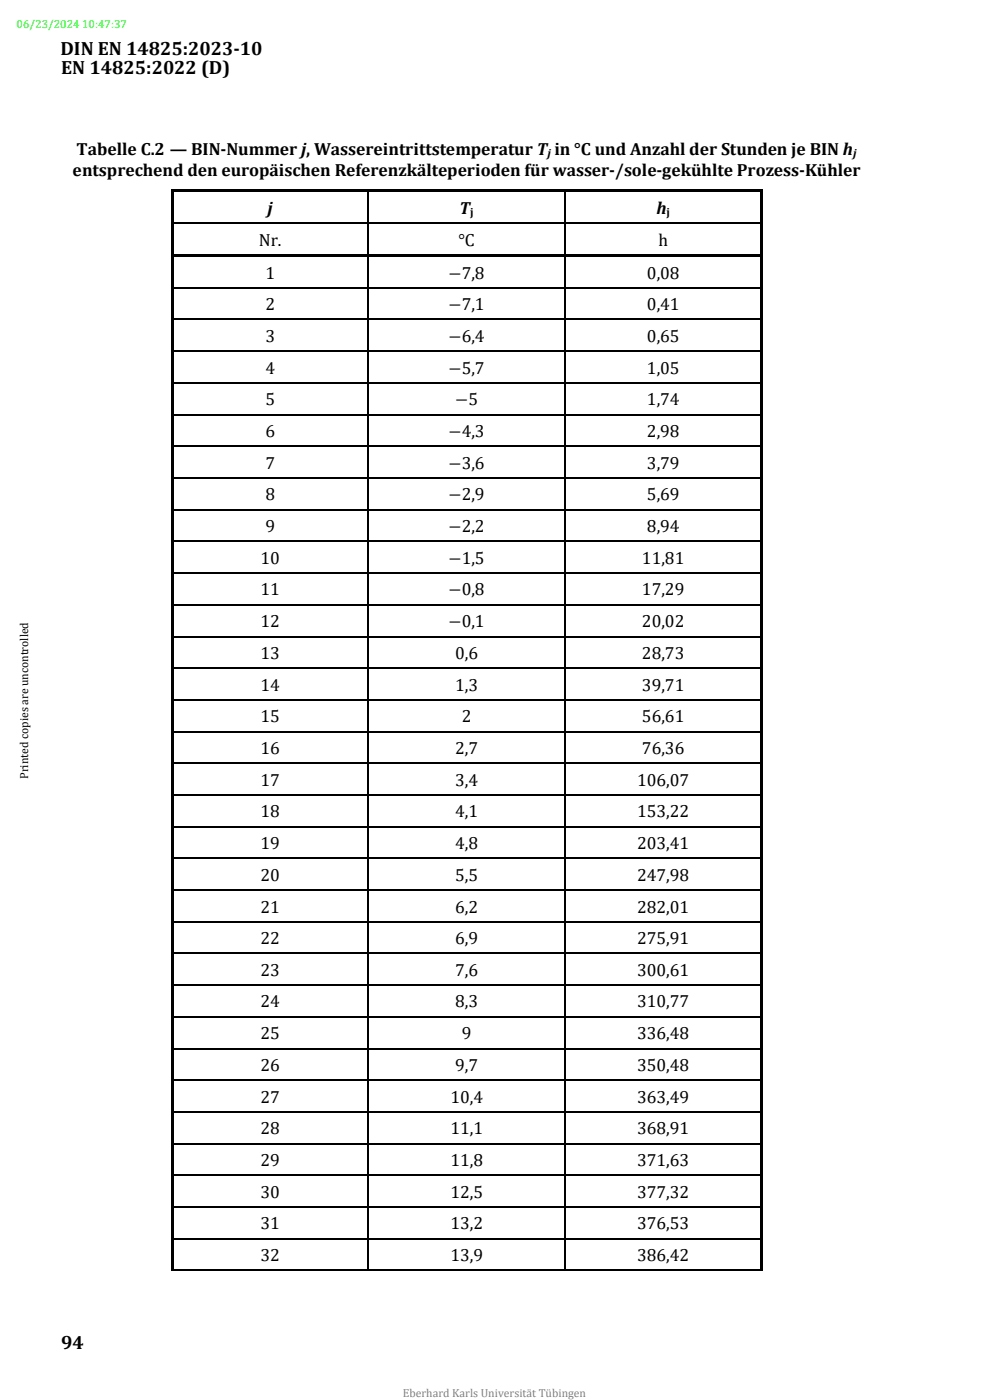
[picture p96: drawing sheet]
<svg xmlns="http://www.w3.org/2000/svg" width="210mm" height="297mm" viewBox="0 0 210 297" stroke-linecap="round" stroke-linejoin="round" font-family="sans-serif">
<defs><g id="words">
<g font-size="4.1">
<text x="12.8" y="11.6">DIN EN 14825:2023-10</text>
<text x="13" y="15.6">EN 14825:2022 (D)</text>
<text x="13" y="286.2">94</text>
</g>
<g font-size="3.7">
<text x="16.3" y="33">Tabelle C.2 — BIN-Nummer j, Wassereintrittstemperatur T in °C und Anzahl der Stunden je BIN h</text>
<text x="15.4" y="37.3">entsprechend den europäischen Referenzkälteperioden für wasser-/sole-gekühlte Prozess-Kühler</text>
<text x="56.8" y="45.4">j</text>
<text x="97.5" y="45.4">T</text>
<text x="139.2" y="45.4">h</text>
<text x="54.9" y="52.1">Nr.</text>
<text x="97.2" y="52.1">°C</text>
<text x="139.7" y="52.1">h</text>
<text x="56.3" y="59.1">1</text>
<text x="95.2" y="59.1">−7,8</text>
<text x="137.2" y="59.1">0,08</text>
<text x="56.3" y="65.8">2</text>
<text x="95.2" y="65.8">−7,1</text>
<text x="137.2" y="65.8">0,41</text>
<text x="56.3" y="72.6">3</text>
<text x="95.2" y="72.6">−6,4</text>
<text x="137.2" y="72.6">0,65</text>
<text x="56.3" y="79.2">4</text>
<text x="95.2" y="79.2">−5,7</text>
<text x="137.2" y="79.2">1,05</text>
<text x="56.3" y="86">5</text>
<text x="96.6" y="86">−5</text>
<text x="137.2" y="86">1,74</text>
<text x="56.3" y="92.7">6</text>
<text x="95.2" y="92.7">−4,3</text>
<text x="137.2" y="92.7">2,98</text>
<text x="56.3" y="99.4">7</text>
<text x="95.2" y="99.4">−3,6</text>
<text x="137.2" y="99.4">3,79</text>
<text x="56.3" y="106.2">8</text>
<text x="95.2" y="106.2">−2,9</text>
<text x="137.2" y="106.2">5,69</text>
<text x="56.3" y="112.9">9</text>
<text x="95.2" y="112.9">−2,2</text>
<text x="137.2" y="112.9">8,94</text>
<text x="55.2" y="119.6">10</text>
<text x="95.2" y="119.6">−1,5</text>
<text x="136.2" y="119.6">11,81</text>
<text x="55.2" y="126.3">11</text>
<text x="95.2" y="126.3">−0,8</text>
<text x="136.2" y="126.3">17,29</text>
<text x="55.2" y="133.1">12</text>
<text x="95.2" y="133.1">−0,1</text>
<text x="136.2" y="133.1">20,02</text>
<text x="55.2" y="139.8">13</text>
<text x="96.6" y="139.8">0,6</text>
<text x="136.2" y="139.8">28,73</text>
<text x="55.2" y="146.5">14</text>
<text x="96.6" y="146.5">1,3</text>
<text x="136.2" y="146.5">39,71</text>
<text x="55.2" y="153.2">15</text>
<text x="98" y="153.2">2</text>
<text x="136.2" y="153.2">56,61</text>
<text x="55.2" y="159.9">16</text>
<text x="96.6" y="159.9">2,7</text>
<text x="136.2" y="159.9">76,36</text>
<text x="55.2" y="166.7">17</text>
<text x="96.6" y="166.7">3,4</text>
<text x="135.2" y="166.7">106,07</text>
<text x="55.2" y="173.4">18</text>
<text x="96.6" y="173.4">4,1</text>
<text x="135.2" y="173.4">153,22</text>
<text x="55.2" y="180.1">19</text>
<text x="96.6" y="180.1">4,8</text>
<text x="135.2" y="180.1">203,41</text>
<text x="55.2" y="186.9">20</text>
<text x="96.6" y="186.9">5,5</text>
<text x="135.2" y="186.9">247,98</text>
<text x="55.2" y="193.6">21</text>
<text x="96.6" y="193.6">6,2</text>
<text x="135.2" y="193.6">282,01</text>
<text x="55.2" y="200.3">22</text>
<text x="96.6" y="200.3">6,9</text>
<text x="135.2" y="200.3">275,91</text>
<text x="55.2" y="207">23</text>
<text x="96.6" y="207">7,6</text>
<text x="135.2" y="207">300,61</text>
<text x="55.2" y="213.7">24</text>
<text x="96.6" y="213.7">8,3</text>
<text x="135.2" y="213.7">310,77</text>
<text x="55.2" y="220.5">25</text>
<text x="98" y="220.5">9</text>
<text x="135.2" y="220.5">336,48</text>
<text x="55.2" y="227.2">26</text>
<text x="96.6" y="227.2">9,7</text>
<text x="135.2" y="227.2">350,48</text>
<text x="55.2" y="233.9">27</text>
<text x="95.5" y="233.9">10,4</text>
<text x="135.2" y="233.9">363,49</text>
<text x="55.2" y="240.6">28</text>
<text x="95.5" y="240.6">11,1</text>
<text x="135.2" y="240.6">368,91</text>
<text x="55.2" y="247.4">29</text>
<text x="95.5" y="247.4">11,8</text>
<text x="135.2" y="247.4">371,63</text>
<text x="55.2" y="254.1">30</text>
<text x="95.5" y="254.1">12,5</text>
<text x="135.2" y="254.1">377,32</text>
<text x="55.2" y="260.8">31</text>
<text x="95.5" y="260.8">13,2</text>
<text x="135.2" y="260.8">376,53</text>
<text x="55.2" y="267.5">32</text>
<text x="95.5" y="267.5">13,9</text>
<text x="135.2" y="267.5">386,42</text>
</g>
<text font-size="2.5" fill="#0f0" x="3.5" y="6">06/23/2024 10:47:37</text>
<g font-size="2.5">
<text x="116.1" y="33.3">j</text>
<text x="181" y="33.3">j</text>
<text x="99.7" y="45.7">j</text>
<text x="141.4" y="45.7">j</text>
<text x="6" y="165.3" transform="rotate(-90 6 165.3)">Printed copies are uncontrolled</text>
</g>
<text font-size="2.5" fill="#808080" x="85.4" y="296.3">Eberhard Karls Universität Tübingen</text>
</g></defs>
<g fill="#000">
<path d="M36.2 40.3h.5v.5h-.5z" fill-rule="evenodd"/>
<path d="M36.2 40.3h.5v.5h-.5z" fill-rule="evenodd"/>
<path d="M36.2 40.8h.5v6.4h-.5z" fill-rule="evenodd"/>
<path d="M36.2 47.5h.5v6.4h-.5z" fill-rule="evenodd"/>
<path d="M36.2 53.9h.5v.6h-.5z" fill-rule="evenodd"/>
<path d="M36.7 40.3h41.3v.5h-41.3z" fill-rule="evenodd"/>
<path d="M36.7 53.9h41.3v.5h-41.3z" fill-rule="evenodd"/>
<path d="M78 40.3h.5v.5h-.5z" fill-rule="evenodd"/>
<path d="M78 53.9h.5v.5h-.5z" fill-rule="evenodd"/>
<path d="M78.5 40.3h41.2v.5h-41.2z" fill-rule="evenodd"/>
<path d="M78.5 53.9h41.2v.5h-41.2z" fill-rule="evenodd"/>
<path d="M119.7 40.3h.5v.5h-.5z" fill-rule="evenodd"/>
<path d="M119.7 53.9h.5v.5h-.5z" fill-rule="evenodd"/>
<path d="M120.2 40.3h41.1v.5h-41.1z" fill-rule="evenodd"/>
<path d="M120.2 53.9h41.1v.5h-41.1z" fill-rule="evenodd"/>
<path d="M161.3 40.3h.5v.5h-.5z" fill-rule="evenodd"/>
<path d="M161.3 40.3h.5v.5h-.5z" fill-rule="evenodd"/>
<path d="M161.3 40.8h.5v6.4h-.5z" fill-rule="evenodd"/>
<path d="M161.3 47.5h.5v6.4h-.5z" fill-rule="evenodd"/>
<path d="M161.3 53.9h.5v.6h-.5z" fill-rule="evenodd"/>
<path d="M36.2 54.5h.5v6.5h-.5z" fill-rule="evenodd"/>
<path d="M36.2 61.2h.5v6.4h-.5z" fill-rule="evenodd"/>
<path d="M36.2 67.9h.5v6.5h-.5z" fill-rule="evenodd"/>
<path d="M161.3 54.5h.5v6.5h-.5z" fill-rule="evenodd"/>
<path d="M161.3 61.2h.5v6.4h-.5z" fill-rule="evenodd"/>
<path d="M161.3 67.9h.5v6.5h-.5z" fill-rule="evenodd"/>
<path d="M36.2 74.6h.5v6.5h-.5z" fill-rule="evenodd"/>
<path d="M36.2 81.4h.5v6.4h-.5z" fill-rule="evenodd"/>
<path d="M36.2 88.1h.5v6.5h-.5z" fill-rule="evenodd"/>
<path d="M161.3 74.6h.5v6.5h-.5z" fill-rule="evenodd"/>
<path d="M161.3 81.4h.5v6.4h-.5z" fill-rule="evenodd"/>
<path d="M161.3 88.1h.5v6.5h-.5z" fill-rule="evenodd"/>
<path d="M36.2 94.8h.5v6.5h-.5z" fill-rule="evenodd"/>
<path d="M36.2 101.6h.5v6.4h-.5z" fill-rule="evenodd"/>
<path d="M36.2 108.2h.5v6.5h-.5z" fill-rule="evenodd"/>
<path d="M161.3 94.8h.5v6.5h-.5z" fill-rule="evenodd"/>
<path d="M161.3 101.6h.5v6.4h-.5z" fill-rule="evenodd"/>
<path d="M161.3 108.2h.5v6.5h-.5z" fill-rule="evenodd"/>
<path d="M36.2 115h.5v6.5h-.5z" fill-rule="evenodd"/>
<path d="M36.2 121.7h.5v6.5h-.5z" fill-rule="evenodd"/>
<path d="M36.2 128.4h.5v6.5h-.5z" fill-rule="evenodd"/>
<path d="M161.3 115h.5v6.5h-.5z" fill-rule="evenodd"/>
<path d="M161.3 121.7h.5v6.5h-.5z" fill-rule="evenodd"/>
<path d="M161.3 128.4h.5v6.5h-.5z" fill-rule="evenodd"/>
<path d="M36.2 135.2h.5v6.4h-.5z" fill-rule="evenodd"/>
<path d="M36.2 141.9h.5v6.4h-.5z" fill-rule="evenodd"/>
<path d="M36.2 148.6h.5v6.5h-.5z" fill-rule="evenodd"/>
<path d="M161.3 135.2h.5v6.4h-.5z" fill-rule="evenodd"/>
<path d="M161.3 141.9h.5v6.4h-.5z" fill-rule="evenodd"/>
<path d="M161.3 148.6h.5v6.5h-.5z" fill-rule="evenodd"/>
<path d="M36.2 155.3h.5v6.5h-.5z" fill-rule="evenodd"/>
<path d="M36.2 162.1h.5v6.4h-.5z" fill-rule="evenodd"/>
<path d="M36.2 168.8h.5v6.5h-.5z" fill-rule="evenodd"/>
<path d="M161.3 155.3h.5v6.5h-.5z" fill-rule="evenodd"/>
<path d="M161.3 162.1h.5v6.4h-.5z" fill-rule="evenodd"/>
<path d="M161.3 168.8h.5v6.5h-.5z" fill-rule="evenodd"/>
<path d="M36.2 175.5h.5v6.5h-.5z" fill-rule="evenodd"/>
<path d="M36.2 182.2h.5v6.5h-.5z" fill-rule="evenodd"/>
<path d="M36.2 188.9h.5v6.5h-.5z" fill-rule="evenodd"/>
<path d="M161.3 175.5h.5v6.5h-.5z" fill-rule="evenodd"/>
<path d="M161.3 182.2h.5v6.5h-.5z" fill-rule="evenodd"/>
<path d="M161.3 188.9h.5v6.5h-.5z" fill-rule="evenodd"/>
<path d="M36.2 195.7h.5v6.4h-.5z" fill-rule="evenodd"/>
<path d="M36.2 202.4h.5v6.5h-.5z" fill-rule="evenodd"/>
<path d="M36.2 209.1h.5v6.5h-.5z" fill-rule="evenodd"/>
<path d="M161.3 195.7h.5v6.4h-.5z" fill-rule="evenodd"/>
<path d="M161.3 202.4h.5v6.5h-.5z" fill-rule="evenodd"/>
<path d="M161.3 209.1h.5v6.5h-.5z" fill-rule="evenodd"/>
<path d="M36.2 215.9h.5v6.4h-.5z" fill-rule="evenodd"/>
<path d="M36.2 222.6h.5v6.4h-.5z" fill-rule="evenodd"/>
<path d="M36.2 229.3h.5v6.5h-.5z" fill-rule="evenodd"/>
<path d="M161.3 215.9h.5v6.4h-.5z" fill-rule="evenodd"/>
<path d="M161.3 222.6h.5v6.4h-.5z" fill-rule="evenodd"/>
<path d="M161.3 229.3h.5v6.5h-.5z" fill-rule="evenodd"/>
<path d="M36.2 236h.5v6.5h-.5z" fill-rule="evenodd"/>
<path d="M36.2 242.7h.5v6.5h-.5z" fill-rule="evenodd"/>
<path d="M36.2 249.5h.5v6.4h-.5z" fill-rule="evenodd"/>
<path d="M161.3 236h.5v6.5h-.5z" fill-rule="evenodd"/>
<path d="M161.3 242.7h.5v6.5h-.5z" fill-rule="evenodd"/>
<path d="M161.3 249.5h.5v6.4h-.5z" fill-rule="evenodd"/>
<path d="M36.2 256.2h.5v6.5h-.5z" fill-rule="evenodd"/>
<path d="M36.2 262.9h.5v6.5h-.5z" fill-rule="evenodd"/>
<path d="M161.3 256.2h.5v6.5h-.5z" fill-rule="evenodd"/>
<path d="M161.3 262.9h.5v6.5h-.5z" fill-rule="evenodd"/>
</g>
<g fill="#000">
<path d="M36.2 47.2h.5v.3h-.5zM78 40.8h.3zM78 47.2h.3v.3h-.3zM78 54.4l.3 .1zM119.7 40.8h.3zM119.7 47.2h.3v.3h-.3zM119.7 54.4l.3 .1zM161.3 47.2h.5v.3h-.5zM36.2 61h.5v.2h-.5zM36.2 67.6h.5v.3h-.5zM36.2 74.4h.5v.2h-.5zM78 61h.3v.2h-.3z"/>
<path d="M78 67.6h.3v.3h-.3zM78 74.4h.3v.2h-.3zM119.7 61h.3v.2h-.3zM119.7 67.6h.3v.3h-.3zM119.7 74.4h.3v.2h-.3zM161.3 61h.5v.2h-.5zM161.3 67.6h.5v.3h-.5zM161.3 74.4h.5v.2h-.5zM36.2 81.1h.5v.3h-.5zM36.2 87.8h.5v.3h-.5zM36.2 94.6h.5v.2h-.5zM78 81.1h.3v.3h-.3z"/>
<path d="M78 87.8h.3v.3h-.3zM78 94.6h.3v.2h-.3zM119.7 81.1h.3v.3h-.3zM119.7 87.8h.3v.3h-.3zM119.7 94.6h.3v.2h-.3zM161.3 81.1h.5v.3h-.5zM161.3 87.8h.5v.3h-.5zM161.3 94.6h.5v.2h-.5zM36.2 101.3h.5v.3h-.5zM36.2 108h.5v.2h-.5zM36.2 114.7h.5v.3h-.5zM78 101.3h.3v.3h-.3z"/>
<path d="M78 108h.3v.2h-.3zM78 114.7h.3v.3h-.3zM119.7 101.3h.3v.3h-.3zM119.7 108h.3v.2h-.3zM119.7 114.7h.3v.3h-.3zM161.3 101.3h.5v.3h-.5zM161.3 108h.5v.2h-.5zM161.3 114.7h.5v.3h-.5zM36.2 121.5h.5v.2h-.5zM36.2 128.2h.5v.2h-.5zM36.2 134.9h.5v.3h-.5zM78 121.5h.3v.2h-.3z"/>
<path d="M78 128.2h.3v.2h-.3zM78 134.9h.3v.3h-.3zM119.7 121.5h.3v.2h-.3zM119.7 128.2h.3v.2h-.3zM119.7 134.9h.3v.3h-.3zM161.3 121.5h.5v.2h-.5zM161.3 128.2h.5v.2h-.5zM161.3 134.9h.5v.3h-.5zM36.2 141.6h.5v.3h-.5zM36.2 148.3h.5v.3h-.5zM36.2 155.1h.5v.2h-.5zM78 141.6h.3v.3h-.3z"/>
<path d="M78 148.3h.3v.3h-.3zM78 155.1h.3v.2h-.3zM119.7 141.6h.3v.3h-.3zM119.7 148.3h.3v.3h-.3zM119.7 155.1h.3v.2h-.3zM161.3 141.6h.5v.3h-.5zM161.3 148.3h.5v.3h-.5zM161.3 155.1h.5v.2h-.5zM36.2 161.8h.5v.3h-.5zM36.2 168.5h.5v.3h-.5zM36.2 175.3h.5v.2h-.5zM78 161.8h.3v.3h-.3z"/>
<path d="M78 168.5h.3v.3h-.3zM78 175.3h.3v.2h-.3zM119.7 161.8h.3v.3h-.3zM119.7 168.5h.3v.3h-.3zM119.7 175.3h.3v.2h-.3zM161.3 161.8h.5v.3h-.5zM161.3 168.5h.5v.3h-.5zM161.3 175.3h.5v.2h-.5zM36.2 182h.5v.2h-.5zM36.2 188.7h.5v.2h-.5zM36.2 195.4h.5v.3h-.5zM78 182h.3v.2h-.3z"/>
<path d="M78 188.7h.3v.2h-.3zM78 195.4h.3v.3h-.3zM119.7 182h.3v.2h-.3zM119.7 188.7h.3v.2h-.3zM119.7 195.4h.3v.3h-.3zM161.3 182h.5v.2h-.5zM161.3 188.7h.5v.2h-.5zM161.3 195.4h.5v.3h-.5zM36.2 202.1h.5v.3h-.5zM36.2 208.9h.5v.2h-.5zM36.2 215.6h.5v.3h-.5zM78 202.1h.3v.3h-.3z"/>
<path d="M78 208.9h.3v.2h-.3zM78 215.6h.3v.3h-.3zM119.7 202.1h.3v.3h-.3zM119.7 208.9h.3v.2h-.3zM119.7 215.6h.3v.3h-.3zM161.3 202.1h.5v.3h-.5zM161.3 208.9h.5v.2h-.5zM161.3 215.6h.5v.3h-.5zM36.2 222.3h.5v.3h-.5zM36.2 229h.5v.3h-.5zM36.2 235.8h.5v.2h-.5zM78 222.3h.3v.3h-.3z"/>
<path d="M78 229h.3v.3h-.3zM78 235.8h.3v.2h-.3zM119.7 222.3h.3v.3h-.3zM119.7 229h.3v.3h-.3zM119.7 235.8h.3v.2h-.3zM161.3 222.3h.5v.3h-.5zM161.3 229h.5v.3h-.5zM161.3 235.8h.5v.2h-.5zM36.2 242.5h.5v.2h-.5zM36.2 249.2h.5v.3h-.5zM36.2 255.9h.5v.3h-.5zM78 242.5h.3v.2h-.3z"/>
<path d="M78 249.2h.3v.3h-.3zM78 255.9h.3v.3h-.3zM119.7 242.5h.3v.2h-.3zM119.7 249.2h.3v.3h-.3zM119.7 255.9h.3v.3h-.3zM161.3 242.5h.5v.2h-.5zM161.3 249.2h.5v.3h-.5zM161.3 255.9h.5v.3h-.5zM36.2 262.7h.5v.2h-.5zM78 262.7h.3v.2h-.3zM78 269.4h.3v.3h-.3zM119.7 262.7h.3v.2h-.3z"/>
<path d="M119.7 269.4h.3v.3h-.3zM161.3 262.7h.5v.2h-.5zM161.3 269.4h.5v.3h-.5z"/>
</g>
<g fill="none" stroke="#000" stroke-width=".25">
<path d="M36.7 47.4h41.3M78.1 40.8v6.4M78.1 47.5v6.4M78.1 54.5v6.5M78.3 47.4h41.4M119.8 40.8v6.4M119.8 47.5v6.4M119.8 54.5v6.5M120 47.4h41.3M36.7 61.1h41.3M36.7 67.8h41.3M36.7 74.5h41.3"/>
<path d="M78.1 61.2v6.4M78.1 67.9v6.5M78.1 74.6v6.5M78.3 61.1h41.4M78.3 67.8h41.4M78.3 74.5h41.4M119.8 61.2v6.4M119.8 67.9v6.5M119.8 74.6v6.5M120 61.1h41.3M120 67.8h41.3M120 74.5h41.3"/>
<path d="M36.7 81.2h41.3M36.7 88h41.3M36.7 94.7h41.3M78.1 81.4v6.4M78.1 88.1v6.5M78.1 94.8v6.5M78.3 81.2h41.4M78.3 88h41.4M78.3 94.7h41.4M119.8 81.4v6.4M119.8 88.1v6.5M119.8 94.8v6.5"/>
<path d="M120 81.2h41.3M120 88h41.3M120 94.7h41.3M36.7 101.4h41.3M36.7 108.1h41.3M36.7 114.9h41.3M78.1 101.6v6.4M78.1 108.2v6.5M78.1 115v6.5M78.3 101.4h41.4M78.3 108.1h41.4M78.3 114.9h41.4"/>
<path d="M119.8 101.6v6.4M119.8 108.2v6.5M119.8 115v6.5M120 101.4h41.3M120 108.1h41.3M120 114.9h41.3M36.7 121.6h41.3M36.7 128.3h41.3M36.7 135h41.3M78.1 121.7v6.5M78.1 128.4v6.5M78.1 135.2v6.4"/>
<path d="M78.3 121.6h41.4M78.3 128.3h41.4M78.3 135h41.4M119.8 121.7v6.5M119.8 128.4v6.5M119.8 135.2v6.4M120 121.6h41.3M120 128.3h41.3M120 135h41.3M36.7 141.8h41.3M36.7 148.5h41.3M36.7 155.2h41.3"/>
<path d="M78.1 141.9v6.4M78.1 148.6v6.5M78.1 155.3v6.5M78.3 141.8h41.4M78.3 148.5h41.4M78.3 155.2h41.4M119.8 141.9v6.4M119.8 148.6v6.5M119.8 155.3v6.5M120 141.8h41.3M120 148.5h41.3M120 155.2h41.3"/>
<path d="M36.7 161.9h41.3M36.7 168.7h41.3M36.7 175.4h41.3M78.1 162.1v6.4M78.1 168.8v6.5M78.1 175.5v6.5M78.3 161.9h41.4M78.3 168.7h41.4M78.3 175.4h41.4M119.8 162.1v6.4M119.8 168.8v6.5M119.8 175.5v6.5"/>
<path d="M120 161.9h41.3M120 168.7h41.3M120 175.4h41.3M36.7 182.1h41.3M36.7 188.8h41.3M36.7 195.5h41.3M78.1 182.2v6.5M78.1 188.9v6.5M78.1 195.7v6.4M78.3 182.1h41.4M78.3 188.8h41.4M78.3 195.5h41.4"/>
<path d="M119.8 182.2v6.5M119.8 188.9v6.5M119.8 195.7v6.4M120 182.1h41.3M120 188.8h41.3M120 195.5h41.3M36.7 202.3h41.3M36.7 209h41.3M36.7 215.7h41.3M78.1 202.4v6.5M78.1 209.1v6.5M78.1 215.9v6.4"/>
<path d="M78.3 202.3h41.4M78.3 209h41.4M78.3 215.7h41.4M119.8 202.4v6.5M119.8 209.1v6.5M119.8 215.9v6.4M120 202.3h41.3M120 209h41.3M120 215.7h41.3M36.7 222.5h41.3M36.7 229.2h41.3M36.7 235.9h41.3"/>
<path d="M78.1 222.6v6.4M78.1 229.3v6.5M78.1 236v6.5M78.3 222.5h41.4M78.3 229.2h41.4M78.3 235.9h41.4M119.8 222.6v6.4M119.8 229.3v6.5M119.8 236v6.5M120 222.5h41.3M120 229.2h41.3M120 235.9h41.3"/>
<path d="M36.7 242.6h41.3M36.7 249.3h41.3M36.7 256.1h41.3M78.1 242.7v6.5M78.1 249.5v6.4M78.1 256.2v6.5M78.3 242.6h41.4M78.3 249.3h41.4M78.3 256.1h41.4M119.8 242.7v6.5M119.8 249.5v6.4M119.8 256.2v6.5"/>
<path d="M120 242.6h41.3M120 249.3h41.3M120 256.1h41.3M36.2 269.5h41.8M36.7 262.8h41.3M78.1 262.9v6.5M78.3 262.8h41.4M78.3 269.5h41.4M119.8 262.9v6.5M120 262.8h41.3M120 269.5h41.3"/>
</g>
<use href="#words"/>
</svg>
